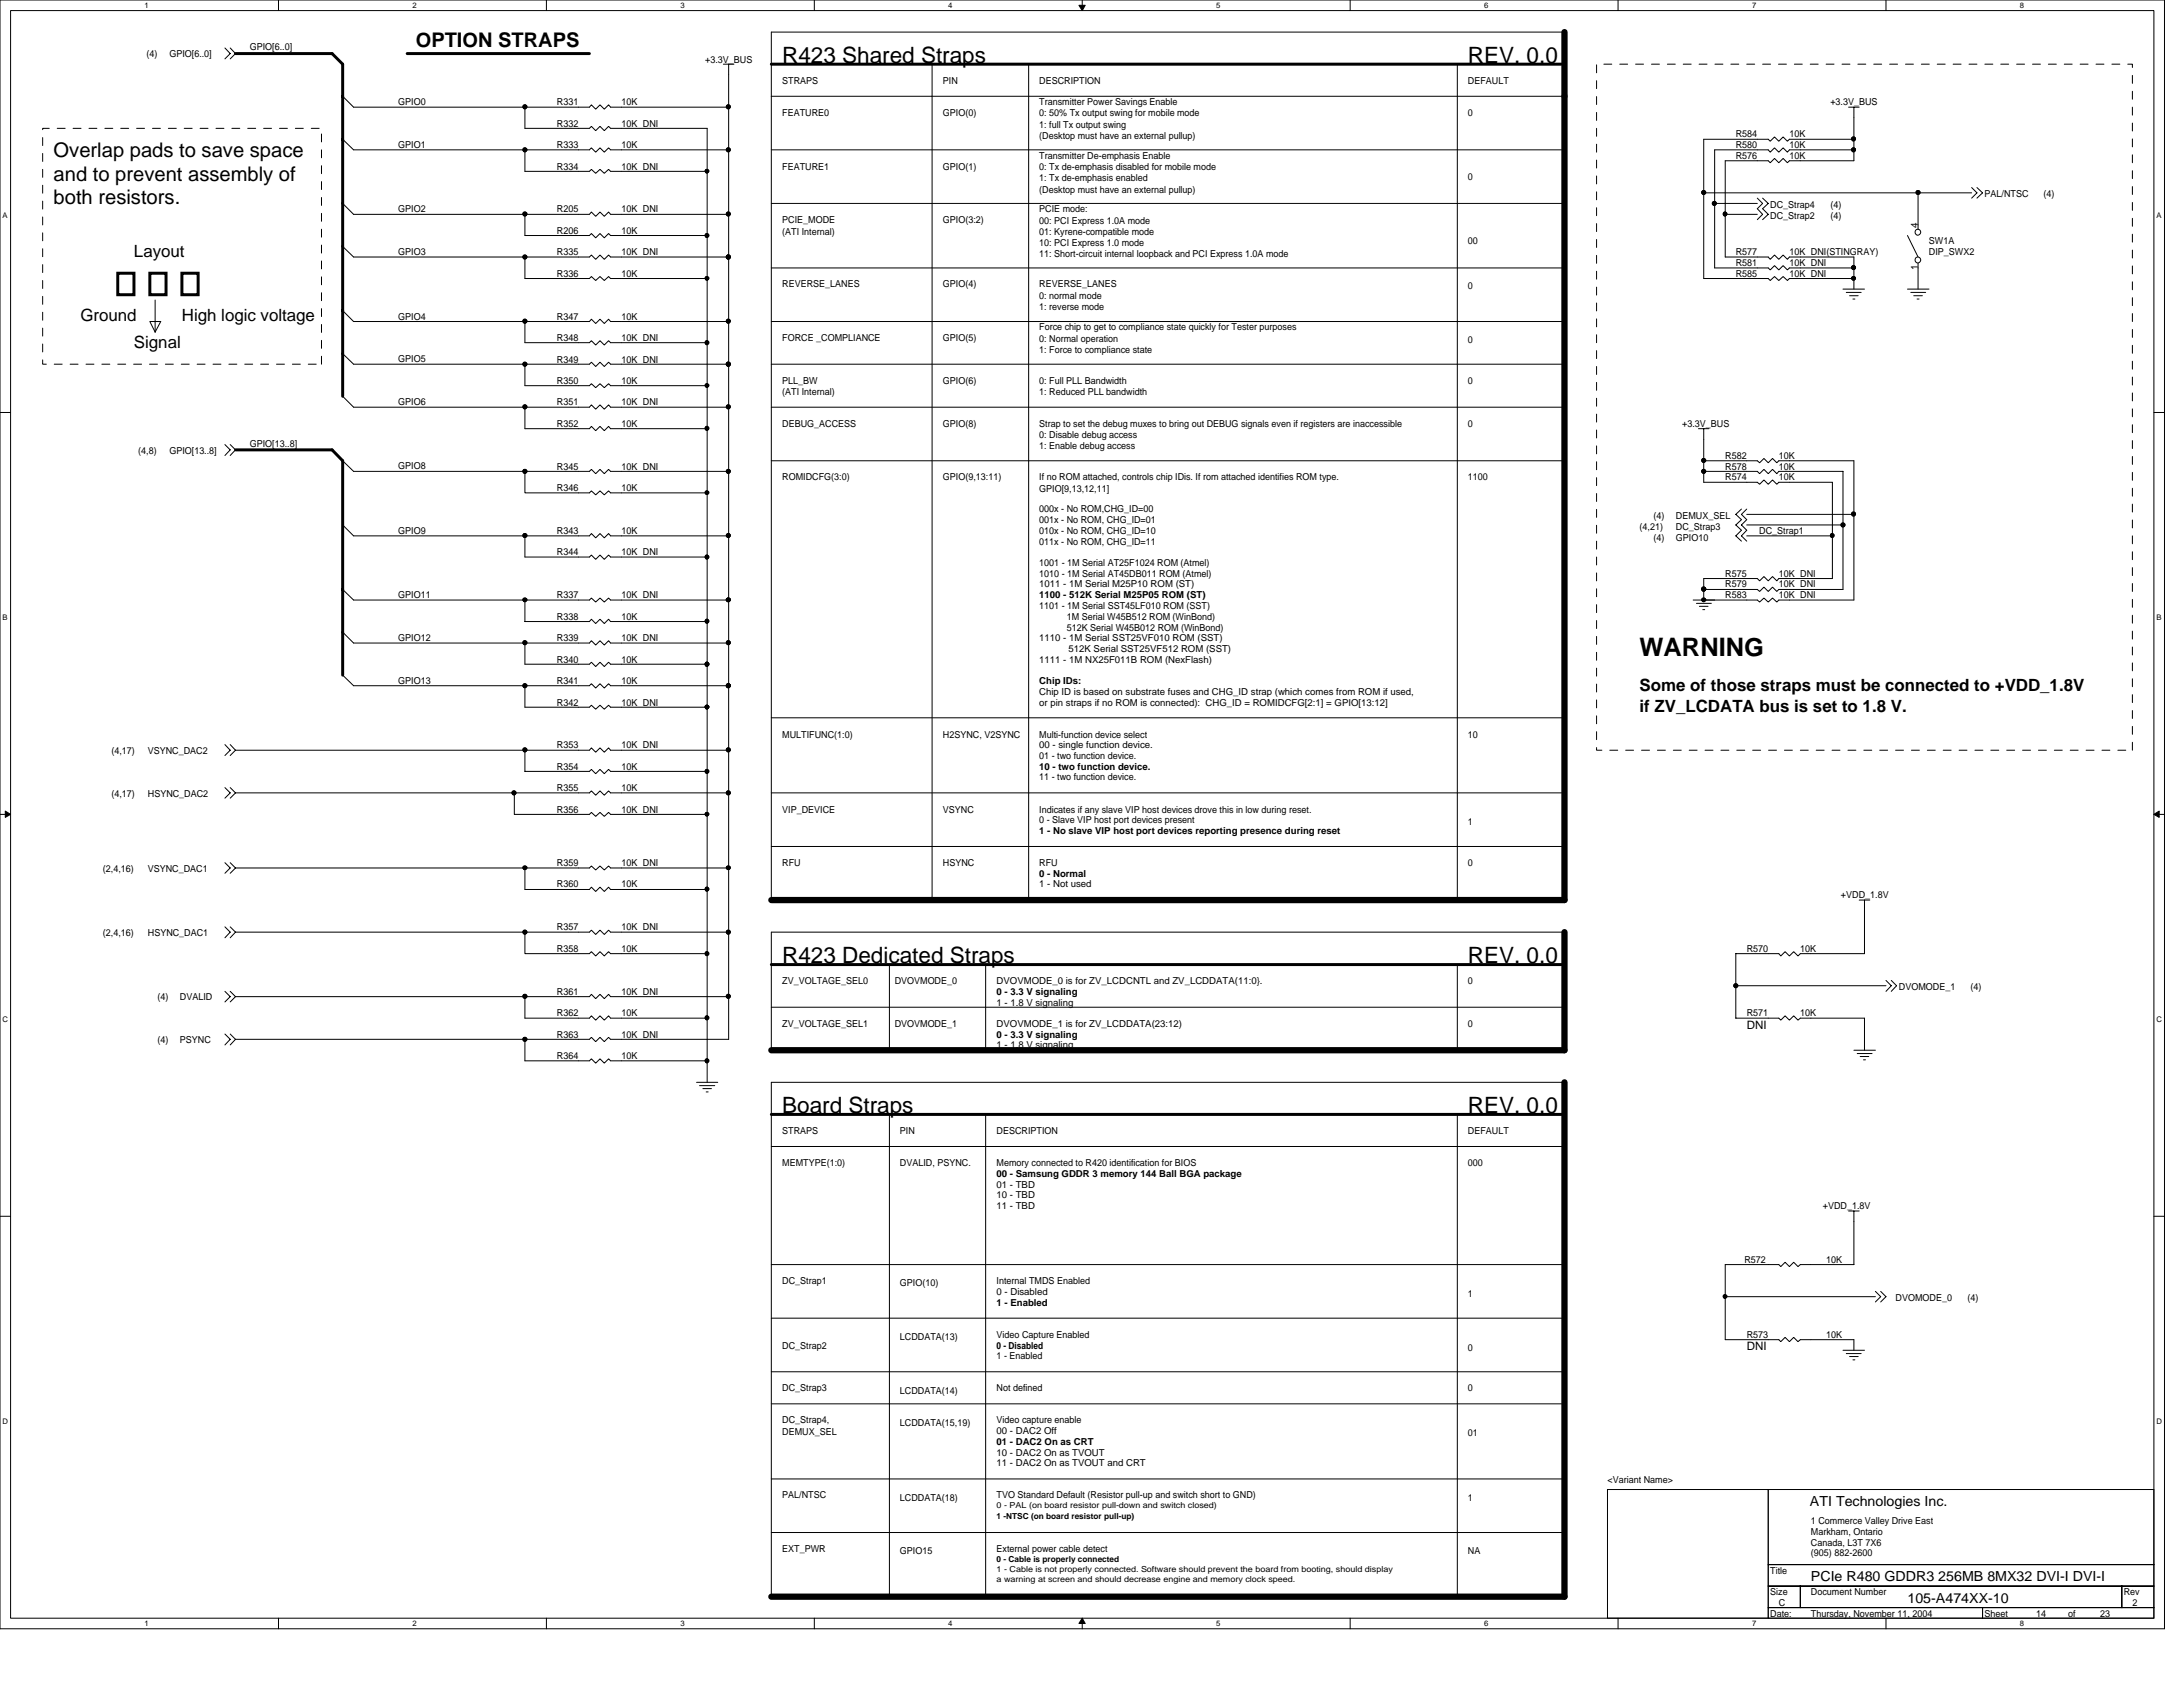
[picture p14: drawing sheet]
<svg xmlns="http://www.w3.org/2000/svg" width="279mm" height="216mm" viewBox="0 0 279 216" stroke-linecap="round" stroke-linejoin="round" font-family="sans-serif">
<defs><g id="words">
<text font-size="3.3" x="209.8" y="83.9">WARNING</text>
<g font-size="2.9">
<text x="100.1" y="8">R423 Shared Straps</text>
<text x="187.9" y="8">REV. 0.0</text>
<text x="100.1" y="123.3">R423 Dedicated Straps</text>
<text x="187.9" y="123.3">REV. 0.0</text>
<text x="100.1" y="142.5">Board Straps</text>
<text x="187.9" y="142.5">REV. 0.0</text>
</g>
<g font-size="2.6">
<text x="53.2" y="6">OPTION STRAPS</text>
<text x="6.9" y="20.2">Overlap pads to save space</text>
<text x="6.9" y="23.1">and to prevent assembly of</text>
<text x="6.9" y="26.1">both resistors.</text>
</g>
<g font-size="2.2">
<text x="17.1" y="32.9">Layout</text>
<text x="10.3" y="41.1">Ground</text>
<text x="23.3" y="41.1">High logic voltage</text>
<text x="17.1" y="44.5">Signal</text>
<text x="209.8" y="88.4">Some of those straps must be connected to +VDD_1.8V</text>
<text x="209.8" y="91.1">if ZV_LCDATA bus is set to 1.8 V.</text>
</g>
<g font-size="1.8">
<text x="231.6" y="192.8">ATI Technologies Inc.</text>
<text x="231.8" y="202.4">PCIe R480 GDDR3 256MB 8MX32 DVI-I DVI-I</text>
<text x="244.1" y="205.1">105-A474XX-10</text>
</g>
<g font-size="1.5">
<text x="223.6" y="131.7">DNI</text>
<text x="223.6" y="172.8">DNI</text>
</g>
<g font-size="1.2">
<text x="18.8" y="7.3">(4)</text>
<text x="21.7" y="7.3">GPIO[6..0]</text>
<text x="32" y="6.4">GPIO[6..0]</text>
<text x="90.3" y="8">+3.3V_BUS</text>
<text x="100.1" y="10.7">STRAPS</text>
<text x="120.7" y="10.7">PIN</text>
<text x="133" y="10.7">DESCRIPTION</text>
<text x="187.9" y="10.7">DEFAULT</text>
<text x="51" y="13.5">GPIO0</text>
<text x="71.3" y="16.2">R332</text>
<text x="71.3" y="13.5">R331</text>
<text x="79.5" y="16.2">10K DNI</text>
<text x="79.5" y="13.5">10K</text>
<text x="100.1" y="14.9">FEATURE0</text>
<text x="120.7" y="14.9">GPIO(0)</text>
<text x="133" y="13.5">Transmitter Power Savings Enable</text>
<text x="133" y="14.9">0: 50% Tx output swing for mobile mode</text>
<text x="133" y="16.3">1: full Tx output swing</text>
<text x="133" y="17.8">(Desktop must have an external pullup)</text>
<text x="187.9" y="14.9">0</text>
<text x="222.2" y="17.6">R584</text>
<text x="229" y="17.6">10K</text>
<text x="234.3" y="13.5">+3.3V_BUS</text>
<text x="51" y="18.9">GPIO1</text>
<text x="71.3" y="21.7">R334</text>
<text x="71.3" y="19">R333</text>
<text x="79.5" y="21.7">10K DNI</text>
<text x="79.5" y="19">10K</text>
<text x="100.1" y="21.7">FEATURE1</text>
<text x="120.7" y="21.7">GPIO(1)</text>
<text x="133" y="20.3">Transmitter De-emphasis Enable</text>
<text x="133" y="21.8">0: Tx de-emphasis disabled for mobile mode</text>
<text x="133" y="23.2">1: Tx de-emphasis enabled</text>
<text x="187.9" y="23.1">0</text>
<text x="222.2" y="19">R580</text>
<text x="222.2" y="20.3">R576</text>
<text x="229" y="19">10K</text>
<text x="229" y="20.3">10K</text>
<text x="51" y="27.2">GPIO2</text>
<text x="71.3" y="29.9">R206</text>
<text x="71.3" y="27.2">R205</text>
<text x="79.5" y="29.9">10K</text>
<text x="79.5" y="27.2">10K DNI</text>
<text x="100.1" y="28.6">PCIE_MODE</text>
<text x="120.7" y="28.6">GPIO(3:2)</text>
<text x="133" y="27.2">PCIE mode:</text>
<text x="133" y="28.6">00: PCI Express 1.0A mode</text>
<text x="133" y="24.6">(Desktop must have an external pullup)</text>
<text x="226.6" y="26.6">DC_Strap4</text>
<text x="226.6" y="28">DC_Strap2</text>
<text x="234.3" y="26.6">(4)</text>
<text x="234.3" y="28">(4)</text>
<text x="245.4" y="29.2" transform="rotate(-90 245.4 29.2)">4</text>
<text x="254" y="25.3">PAL/NTSC</text>
<text x="261.5" y="25.3">(4)</text>
<text x="51" y="32.6">GPIO3</text>
<text x="71.3" y="35.4">R336</text>
<text x="71.3" y="32.7">R335</text>
<text x="79.5" y="35.4">10K</text>
<text x="79.5" y="32.7">10K DNI</text>
<text x="100.1" y="30">(ATI Internal)</text>
<text x="133" y="30.1">01: Kyrene-compatible mode</text>
<text x="133" y="31.5">10: PCI Express 1.0 mode</text>
<text x="133" y="32.9">11: Short-circuit internal loopback and PCI Express 1.0A mode</text>
<text x="187.9" y="31.3">00</text>
<text x="222.2" y="34">R581</text>
<text x="222.2" y="35.4">R585</text>
<text x="222.2" y="32.7">R577</text>
<text x="229" y="34">10K DNI</text>
<text x="229" y="35.4">10K DNI</text>
<text x="229" y="32.7">10K DNI(STINGRAY)</text>
<text x="245.4" y="34.5" transform="rotate(-90 245.4 34.5)">1</text>
<text x="246.9" y="31.3">SW1A</text>
<text x="246.9" y="32.7">DIP_SWX2</text>
<text x="51" y="40.9">GPIO4</text>
<text x="71.3" y="40.9">R347</text>
<text x="79.5" y="40.9">10K</text>
<text x="100.1" y="36.8">REVERSE_LANES</text>
<text x="120.7" y="36.8">GPIO(4)</text>
<text x="133" y="36.8">REVERSE_LANES</text>
<text x="133" y="38.2">0: normal mode</text>
<text x="133" y="39.7">1: reverse mode</text>
<text x="187.9" y="37">0</text>
<text x="51" y="46.4">GPIO5</text>
<text x="71.3" y="43.6">R348</text>
<text x="71.3" y="46.4">R349</text>
<text x="79.5" y="43.6">10K DNI</text>
<text x="79.5" y="46.4">10K DNI</text>
<text x="100.1" y="43.6">FORCE _COMPLIANCE</text>
<text x="120.7" y="43.6">GPIO(5)</text>
<text x="133" y="42.3">Force chip to get to compliance state quickly for Tester purposes</text>
<text x="133" y="43.7">0: Normal operation</text>
<text x="133" y="45.2">1: Force to compliance state</text>
<text x="187.9" y="43.9">0</text>
<text x="51" y="51.9">GPIO6</text>
<text x="71.3" y="49.1">R350</text>
<text x="71.3" y="51.9">R351</text>
<text x="79.5" y="49.1">10K</text>
<text x="79.5" y="51.9">10K DNI</text>
<text x="100.1" y="49.1">PLL_BW</text>
<text x="100.1" y="50.6">(ATI Internal)</text>
<text x="120.7" y="49.1">GPIO(6)</text>
<text x="133" y="49.1">0: Full PLL Bandwidth</text>
<text x="133" y="50.6">1: Reduced PLL bandwidth</text>
<text x="187.9" y="49.1">0</text>
<text x="17.7" y="58">(4,8)</text>
<text x="21.7" y="58">GPIO[13..8]</text>
<text x="32" y="57.2">GPIO[13..8]</text>
<text x="71.3" y="54.6">R352</text>
<text x="79.5" y="54.6">10K</text>
<text x="100.1" y="54.6">DEBUG_ACCESS</text>
<text x="120.7" y="54.6">GPIO(8)</text>
<text x="133" y="54.6">Strap to set the debug muxes to bring out DEBUG signals even if registers are inaccessible</text>
<text x="133" y="56">0: Disable debug access</text>
<text x="133" y="57.5">1: Enable debug access</text>
<text x="187.9" y="54.6">0</text>
<text x="215.3" y="54.6">+3.3V_BUS</text>
<text x="220.8" y="58.7">R582</text>
<text x="227.7" y="58.7">10K</text>
<text x="51" y="60.1">GPIO8</text>
<text x="71.3" y="60.1">R345</text>
<text x="71.3" y="62.9">R346</text>
<text x="79.5" y="60.1">10K DNI</text>
<text x="79.5" y="62.9">10K</text>
<text x="100.1" y="61.5">ROMIDCFG(3:0)</text>
<text x="120.7" y="61.5">GPIO(9,13:11)</text>
<text x="133" y="65.6">000x - No ROM,CHG_ID=00</text>
<text x="133" y="61.5">If no ROM attached, controls chip IDis. If rom attached identifies ROM type.</text>
<text x="133" y="62.9">GPIO[9,13,12,11]</text>
<text x="187.9" y="61.5">1100</text>
<text x="220.8" y="60.1">R578</text>
<text x="220.8" y="61.5">R574</text>
<text x="227.7" y="60.1">10K</text>
<text x="227.7" y="61.5">10K</text>
<text x="51" y="68.3">GPIO9</text>
<text x="71.3" y="71.1">R344</text>
<text x="71.3" y="68.3">R343</text>
<text x="79.5" y="71.1">10K DNI</text>
<text x="79.5" y="68.3">10K</text>
<text x="133" y="67">001x - No ROM, CHG_ID=01</text>
<text x="133" y="68.3">010x - No ROM, CHG_ID=10</text>
<text x="133" y="69.7">011x - No ROM, CHG_ID=11</text>
<text x="209.8" y="67.8">(4,21)</text>
<text x="211.6" y="66.4">(4)</text>
<text x="211.6" y="69.2">(4)</text>
<text x="214.5" y="66.4">DEMUX_SEL</text>
<text x="214.5" y="69.2">GPIO10</text>
<text x="214.5" y="67.8">DC_Strap3</text>
<text x="225.2" y="68.3">DC_Strap1</text>
<text x="51" y="76.5">GPIO11</text>
<text x="71.3" y="76.6">R337</text>
<text x="79.5" y="76.6">10K DNI</text>
<text x="133" y="73.8">1010 - 1M Serial AT45DB011 ROM (Atmel)</text>
<text x="133" y="77.9">1101 - 1M Serial SST45LF010 ROM (SST)</text>
<text x="133" y="76.6">1100 - 512K Serial M25P05 ROM (ST)</text>
<text x="133" y="72.4">1001 - 1M Serial AT25F1024 ROM (Atmel)</text>
<text x="133" y="75.2">1011 - 1M Serial M25P10 ROM (ST)</text>
<text x="220.8" y="76.6">R583</text>
<text x="220.8" y="73.8">R575</text>
<text x="220.8" y="75.2">R579</text>
<text x="227.7" y="76.6">10K DNI</text>
<text x="227.7" y="73.8">10K DNI</text>
<text x="227.7" y="75.2">10K DNI</text>
<text x="51" y="82">GPIO12</text>
<text x="71.3" y="82">R339</text>
<text x="71.3" y="79.3">R338</text>
<text x="79.5" y="82">10K DNI</text>
<text x="79.5" y="79.3">10K</text>
<text x="133" y="82">1110 - 1M Serial SST25VF010 ROM (SST)</text>
<text x="136.5" y="79.4">1M Serial W45B512 ROM (WinBond)</text>
<text x="136.5" y="80.8">512K Serial W45B012 ROM (WinBond)</text>
<text x="136.8" y="83.5">512K Serial SST25VF512 ROM (SST)</text>
<text x="51" y="87.5">GPIO13</text>
<text x="71.3" y="87.5">R341</text>
<text x="71.3" y="84.8">R340</text>
<text x="79.5" y="87.5">10K</text>
<text x="79.5" y="84.8">10K</text>
<text x="133" y="88.9">Chip ID is based on substrate fuses and CHG_ID strap (which comes from ROM if used,</text>
<text x="133" y="87.5">Chip IDs:</text>
<text x="133" y="84.8">1111 - 1M NX25F011B ROM (NexFlash)</text>
<text x="71.3" y="90.3">R342</text>
<text x="71.3" y="95.8">R353</text>
<text x="79.5" y="90.3">10K DNI</text>
<text x="79.5" y="95.8">10K DNI</text>
<text x="100.1" y="94.4">MULTIFUNC(1:0)</text>
<text x="120.7" y="94.4">H2SYNC, V2SYNC</text>
<text x="133" y="95.8">00 - single function device.</text>
<text x="133" y="94.4">Multi-function device select</text>
<text x="133" y="90.3">or pin straps if no ROM is connected): CHG_ID = ROMIDCFG[2:1] = GPIO[13:12]</text>
<text x="187.9" y="94.4">10</text>
<text x="14.3" y="96.4">(4,17)</text>
<text x="14.3" y="101.9">(4,17)</text>
<text x="18.9" y="96.4">VSYNC_DAC2</text>
<text x="18.9" y="101.9">HSYNC_DAC2</text>
<text x="71.3" y="101.3">R355</text>
<text x="71.3" y="98.5">R354</text>
<text x="79.5" y="101.3">10K</text>
<text x="79.5" y="98.5">10K</text>
<text x="133" y="97.2">01 - two function device.</text>
<text x="133" y="99.9">11 - two function device.</text>
<text x="133" y="98.5">10 - two function device.</text>
<text x="71.3" y="104">R356</text>
<text x="79.5" y="104">10K DNI</text>
<text x="100.1" y="104">VIP_DEVICE</text>
<text x="120.7" y="104">VSYNC</text>
<text x="133" y="104">Indicates if any slave VIP host devices drove this in low during reset.</text>
<text x="133" y="106.7">1 - No slave VIP host port devices reporting presence during reset</text>
<text x="133" y="105.4">0 - Slave VIP host port devices present</text>
<text x="187.9" y="105.6">1</text>
<text x="13.2" y="111.5">(2,4,16)</text>
<text x="18.9" y="111.5">VSYNC_DAC1</text>
<text x="71.3" y="110.9">R359</text>
<text x="71.3" y="113.6">R360</text>
<text x="79.5" y="110.9">10K DNI</text>
<text x="79.5" y="113.6">10K</text>
<text x="100.1" y="110.9">RFU</text>
<text x="120.7" y="110.9">HSYNC</text>
<text x="133" y="110.9">RFU</text>
<text x="133" y="113.6">1 - Not used</text>
<text x="133" y="112.2">0 - Normal</text>
<text x="187.9" y="110.9">0</text>
<text x="13.2" y="119.8">(2,4,16)</text>
<text x="18.9" y="119.8">HSYNC_DAC1</text>
<text x="71.3" y="119.1">R357</text>
<text x="79.5" y="119.1">10K DNI</text>
<text x="235.6" y="115">+VDD_1.8V</text>
<text x="71.3" y="121.8">R358</text>
<text x="79.5" y="121.8">10K</text>
<text x="100.1" y="125.9">ZV_VOLTAGE_SEL0</text>
<text x="114.5" y="125.9">DVOVMODE_0</text>
<text x="127.6" y="125.9">DVOVMODE_0 is for ZV_LCDCNTL and ZV_LCDDATA(11:0}.</text>
<text x="187.9" y="125.9">0</text>
<text x="223.6" y="121.8">R570</text>
<text x="230.4" y="121.8">10K</text>
<text x="20.2" y="128">(4)</text>
<text x="23" y="128">DVALID</text>
<text x="71.3" y="130">R362</text>
<text x="71.3" y="127.3">R361</text>
<text x="79.5" y="130">10K</text>
<text x="79.5" y="127.3">10K DNI</text>
<text x="100.1" y="131.4">ZV_VOLTAGE_SEL1</text>
<text x="114.5" y="131.4">DVOVMODE_1</text>
<text x="127.6" y="127.3">0 - 3.3 V signaling</text>
<text x="127.6" y="128.7">1 - 1.8 V signaling</text>
<text x="127.6" y="131.4">DVOVMODE_1 is for ZV_LCDDATA(23:12)</text>
<text x="187.9" y="131.4">0</text>
<text x="223.6" y="130">R571</text>
<text x="230.4" y="130">10K</text>
<text x="243" y="126.7">DVOMODE_1</text>
<text x="252.2" y="126.7">(4)</text>
<text x="20.2" y="133.5">(4)</text>
<text x="23" y="133.5">PSYNC</text>
<text x="71.3" y="132.8">R363</text>
<text x="71.3" y="135.6">R364</text>
<text x="79.5" y="132.8">10K DNI</text>
<text x="79.5" y="135.6">10K</text>
<text x="127.6" y="132.8">0 - 3.3 V signaling</text>
<text x="127.6" y="134.2">1 - 1.8 V signaling</text>
<text x="100.1" y="149.3">MEMTYPE(1:0)</text>
<text x="100.1" y="145.2">STRAPS</text>
<text x="115.2" y="149.3">DVALID, PSYNC.</text>
<text x="115.2" y="145.2">PIN</text>
<text x="127.6" y="149.3">Memory connected to R420 identification for BIOS</text>
<text x="127.6" y="145.2">DESCRIPTION</text>
<text x="187.9" y="149.3">000</text>
<text x="187.9" y="145.2">DEFAULT</text>
<text x="127.6" y="154.7">11 - TBD</text>
<text x="127.6" y="153.4">10 - TBD</text>
<text x="127.6" y="152">01 - TBD</text>
<text x="127.6" y="150.6">00 - Samsung GDDR 3 memory 144 Ball BGA package</text>
<text x="233.3" y="154.7">+VDD_1.8V</text>
<text x="223.3" y="161.6">R572</text>
<text x="233.7" y="161.6">10K</text>
<text x="100.1" y="164.3">DC_Strap1</text>
<text x="115.2" y="164.6">GPIO(10)</text>
<text x="127.5" y="164.3">Internal TMDS Enabled</text>
<text x="127.6" y="167.1">1 - Enabled</text>
<text x="127.6" y="165.7">0 - Disabled</text>
<text x="187.9" y="166">1</text>
<text x="242.6" y="166.5">DVOMODE_0</text>
<text x="251.8" y="166.5">(4)</text>
<text x="100.1" y="172.6">DC_Strap2</text>
<text x="115.2" y="171.5">LCDDATA(13)</text>
<text x="127.6" y="171.2">Video Capture Enabled</text>
<text x="127.6" y="172.6">0 - Disabled</text>
<text x="127.6" y="173.9">1 - Enabled</text>
<text x="187.9" y="172.8">0</text>
<text x="223.6" y="171.2">R573</text>
<text x="233.7" y="171.2">10K</text>
<text x="100.1" y="178.1">DC_Strap3</text>
<text x="115.2" y="178.4">LCDDATA(14)</text>
<text x="127.6" y="178.1">Not defined</text>
<text x="187.9" y="178.1">0</text>
<text x="100.1" y="182.2">DC_Strap4,</text>
<text x="100.1" y="183.6">DEMUX_SEL</text>
<text x="115.2" y="182.5">LCDDATA(15,19)</text>
<text x="127.6" y="184.9">01 - DAC2 On as CRT</text>
<text x="127.6" y="183.6">00 - DAC2 Off</text>
<text x="127.6" y="182.2">Video capture enable</text>
<text x="187.9" y="183.8">01</text>
<text x="100.1" y="191.8">PAL/NTSC</text>
<text x="127.6" y="191.8">TVO Standard Default (Resistor pull-up and switch short to GND)</text>
<text x="127.6" y="187.7">11 - DAC2 On as TVOUT and CRT</text>
<text x="127.6" y="186.3">10 - DAC2 On as TVOUT</text>
<text x="205.7" y="189.7">&lt;Variant Name&gt;</text>
<text x="115.2" y="192.1">LCDDATA(18)</text>
<text x="187.9" y="192.1">1</text>
<text x="231.8" y="195.1">1 Commerce Valley Drive East</text>
<text x="231.8" y="196.4">Markham, Ontario</text>
<text x="231.8" y="197.8">Canada, L3T 7X6</text>
<text x="100.1" y="198.6">EXT_PWR</text>
<text x="115.2" y="198.9">GPIO15</text>
<text x="127.6" y="198.6">External power cable detect</text>
<text x="187.9" y="198.9">NA</text>
<text x="226.6" y="201.4">Title</text>
<text x="231.8" y="199.2">(905) 882-2600</text>
<text x="226.6" y="204.1">Size</text>
<text x="226.6" y="206.9">Date:</text>
<text x="227.7" y="205.5">C</text>
<text x="231.8" y="204.1">Document Number</text>
<text x="231.8" y="206.9">Thursday, November 11, 2004</text>
<text x="254" y="206.9">Sheet</text>
<text x="260.6" y="206.9">14</text>
<text x="264.7" y="206.9">of</text>
<text x="268.8" y="206.9">23</text>
<text x="271.8" y="204.1">Rev</text>
<text x="272.9" y="205.5">2</text>
</g>
<g font-size="1.1">
<text x="127.6" y="193">0 - PAL (on board resistor pull-down and switch closed)</text>
<text x="127.6" y="194.4">1 -NTSC (on board resistor pull-up)</text>
<text x="127.6" y="199.9">0 - Cable is properly connected</text>
<text x="127.6" y="201.2">1 - Cable is not properly connected. Software should prevent the board from booting, should display</text>
<text x="127.6" y="202.4">a warning at screen and should decrease engine and memory clock speed.</text>
</g>
<g font-size="1">
<text x="18.5" y="1">1</text>
<text x="52.8" y="1">2</text>
<text x="87.1" y="1">3</text>
<text x="121.4" y="1">4</text>
<text x="155.7" y="1">5</text>
<text x="189.9" y="1">6</text>
<text x="224.2" y="1">7</text>
<text x="258.5" y="1">8</text>
<text x=".3" y="27.9">A</text>
<text x="276" y="27.9">A</text>
<text x=".3" y="79.4">B</text>
<text x="276" y="79.4">B</text>
<text x=".3" y="130.8">C</text>
<text x="276" y="130.8">C</text>
<text x=".3" y="182.2">D</text>
<text x="276" y="182.2">D</text>
<text x="18.5" y="208.1">1</text>
<text x="52.8" y="208.1">2</text>
<text x="87.1" y="208.1">3</text>
<text x="121.4" y="208.1">4</text>
<text x="155.7" y="208.1">5</text>
<text x="189.9" y="208.1">6</text>
<text x="224.2" y="208.1">7</text>
<text x="258.5" y="208.1">8</text>
</g>
</g></defs>
<path d="M0 0h277v208.4h-277zM1.4 1.4h274.3v205.7h-274.3z" fill="none" stroke="#000" stroke-width=".13"/>
<g fill="#fff">
<path d="M18.5 .1h.6v1.1h-.6z"/>
<path d="M18.5 207.2h.6v1.1h-.6z"/>
</g>
<path d="M35.6 0v1.4M35.6 207.1v1.3" fill="none" stroke="#000" stroke-width=".13"/>
<g fill="#fff">
<path d="M52.8 .1h.5v1.1h-.5z"/>
<path d="M52.8 207.2h.5v1.1h-.5z"/>
</g>
<path d="M69.9 0v1.4M69.9 207.1v1.3" fill="none" stroke="#000" stroke-width=".13"/>
<g fill="#fff">
<path d="M87.1 .1h.5v1.1h-.5z"/>
<path d="M87.1 207.2h.5v1.1h-.5z"/>
</g>
<path d="M104.2 0v1.4M104.2 207.1v1.3" fill="none" stroke="#000" stroke-width=".13"/>
<g fill="#fff">
<path d="M121.4 .1h.5v1.1h-.5z"/>
<path d="M121.4 207.2h.5v1.1h-.5z"/>
</g>
<path d="M138.5 0v1.4M138.5 207.1v1.3" fill="none" stroke="#000" stroke-width=".13"/>
<path d="M138.1 .7h.8l-.4 .7zM138.5 207.1l.4 .7h-.8z" fill="#000" stroke="#000" stroke-width=".13"/>
<g fill="#fff">
<path d="M155.7 .1h.5v1.1h-.5z"/>
<path d="M155.7 207.2h.5v1.1h-.5z"/>
</g>
<path d="M172.8 0v1.4M172.8 207.1v1.3" fill="none" stroke="#000" stroke-width=".13"/>
<g fill="#fff">
<path d="M189.9 .1h.6v1.1h-.6z"/>
<path d="M189.9 207.2h.6v1.1h-.6z"/>
</g>
<path d="M207.1 0v1.4M207.1 207.1v1.3" fill="none" stroke="#000" stroke-width=".13"/>
<g fill="#fff">
<path d="M224.2 .1h.6v1.1h-.6z"/>
<path d="M224.2 207.2h.6v1.1h-.6z"/>
</g>
<path d="M241.4 0v1.4M241.4 207.1v1.3" fill="none" stroke="#000" stroke-width=".13"/>
<g fill="#fff">
<path d="M258.5 .1h.6v1.1h-.6z"/>
<path d="M258.5 207.2h.6v1.1h-.6z"/>
<path d="M.3 27.1h.7v1.1h-.7z"/>
<path d="M276 27.1h.6v1.1h-.6z"/>
<path d="M.3 78.5h.7v1.1h-.7z"/>
<path d="M276 78.5h.6v1.1h-.6z"/>
</g>
<path d="M0 52.8h1.4M275.7 52.8h1.3" fill="none" stroke="#000" stroke-width=".13"/>
<g fill="#fff">
<path d="M.3 129.9h.8v1.1h-.8z"/>
<path d="M276 129.9h.7v1.1h-.7z"/>
</g>
<path d="M0 104.2h1.4M275.7 104.2h1.3" fill="none" stroke="#000" stroke-width=".13"/>
<path d="M.7 103.8l.7 .4-.7 .4zM275.7 104.2l.7-.4v.8z" fill="#000" stroke="#000" stroke-width=".13"/>
<g fill="#fff">
<path d="M.3 181.4h.8v1.1h-.8z"/>
<path d="M276 181.4h.7v1.1h-.7z"/>
</g>
<g fill="none" stroke="#000" stroke-width=".13">
<path d="M28.8 6.1l.7 .8-.7 .6M29.5 6.1l.6 .8-.6 .6M43.9 12.3l1.4 1.4h28.7M43.9 17.8l1.4 1.4h28.7M67.2 13.7v2.7h8.2l.3-.2 .5 .5 .6-.5 .5 .5 .6-.5 .2 .2h12.4v122.1M67.2 19.2v2.7h6.8M79.5 13.7h13.8M79.5 19.2h13.8M92.6 8.2h1.3M93.3 8.2v124.8h-15.2l-.2-.2-.6 .5-.5-.5-.6 .5-.5-.5-.3 .2h-45.3M98.7 19.2h101.5M98.7 12.3h101.5"/>
<path d="M119.3 8.2v107M131.7 8.2v107M186.5 8.2v107M200.2 4.1h-101.5v111.1M236.6 13.7h1.4M237.3 17.8h-8.3l-.2 .3-.6-.6-.5 .6-.6-.6-.5 .6-.3-.3h-8.2v17.8h8.2l.3 .3 .5-.5 .6 .5 .5-.5 .6 .5 .2-.3h8.3M237.3 19.2h-8.3l-.2 .3-.6-.6-.5 .6-.6-.6-.5 .6-.3-.3h-6.8v15.1h6.8l.3 .2 .5-.5 .6 .5 .5-.5 .6 .5 .2-.2h8.3M237.3 13.7v6.9h-6.9M19.9 38.4v4.1M43.9 39.8l1.4 1.3h30.1l.3-.2 .5 .5 .6-.5 .5 .5 .6-.5 .2 .2h15.2M43.9 26l1.4 1.4h28.7M43.9 31.5l1.4 1.4h28.7"/>
<path d="M67.2 27.4v2.7h8.2l.3-.2 .5 .5 .6-.5 .5 .5 .6-.5 .2 .2h12.4M67.2 32.9v2.7h8.2l.3-.2 .5 .5 .6-.5 .5 .5 .6-.5 .2 .2h12.4M79.5 27.4h13.8M79.5 32.9h13.8M79.5 21.9h11M98.7 34.3h101.5M98.7 26h101.5M218.1 24.7h34.2M219.5 26h5.4M220.8 27.4h4.1M224.9 25.4l.7 .6-.7 .7 .7 .7-.7 .7M224.9 20.6h-4.1v12.3h4.1"/>
<path d="M225.6 25.4l.7 .6-.7 .7 .7 .7-.7 .7M230.4 32.9h6.9v4.1M235.9 37h2.7M236.3 37.4h1.9M236.7 37.8h1.1M237.2 38.3h.2M244.1 30.1l1.4 2.8M244.1 37h2.8M244.6 37.4h1.9M244.9 37.8h1.1M245.4 38.3h.2M245.5 24.7v4.1"/>
<path d="M245.5 34.3v2.7M252.3 24l.7 .7-.7 .7M253 24l.7 .7-.7 .7M19.2 41.1h1.4l-.7 1.4zM28.8 56.9l.7 .7-.7 .7M29.5 56.9l.6 .7-.6 .7M43.9 45.3l1.4 1.3h28.7M43.9 59l1.4 1.3h30.1l.3-.2 .5 .5 .6-.5 .5 .5 .6-.5 .2 .2h15.2M43.9 50.7l1.4 1.4h28.7M67.2 41.1v2.8h8.2l.3-.3 .5 .6 .6-.6 .5 .6 .6-.6 .2 .3h12.4M67.2 46.6v2.8h8.2l.3-.3 .5 .5 .6-.5 .5 .5 .6-.5 .2 .3h12.4M67.2 52.1v2.8h8.2l.3-.3 .5 .5 .6-.5 .5 .5 .6-.5 .2 .3h12.4"/>
<path d="M79.5 52.1h13.8M79.5 46.6h13.8M98.7 52.1h101.5M98.7 46.6h101.5M98.7 41.1h101.5M98.7 59h101.5M217.4 54.9h1.3M218.1 59h6.8l.3 .2 .6-.5 .5 .5 .6-.5 .5 .5 .3-.2h9.6v17.8h-9.6l-.3 .2-.5-.5-.6 .5-.5-.5-.6 .5-.3-.2h-8.2M218.1 54.9v6.8h5.5M43.9 75.4l1.4 1.4h30.1l.3-.3 .5 .5 .6-.5 .5 .5 .6-.5 .2 .3h15.2M43.9 67.2l1.4 1.4h28.7M67.2 60.3v2.8h6.8"/>
<path d="M67.2 68.6v2.7h8.2l.3-.3 .5 .6 .6-.6 .5 .6 .6-.6 .2 .3h12.4M67.2 76.8v2.7h6.8M79.5 79.5h11M79.5 68.6h13.8M79.5 63.1h11M217.1 77.2h1.9M217.5 77.6h1.1M217.9 78h.3M218.1 60.3h6.8l.3 .3 .6-.5 .5 .5 .6-.5 .5 .5 .3-.3h8.2v15.1h-8.2l-.3 .3-.5-.6-.6 .6-.5-.6-.6 .6-.3-.3h-6.8M222.9 65.2l-.7 .6 .7 .7-.7 .7 .7 .7-.7 .7 .7 .7M223.6 65.2l-.7 .6 .7 .7-.7 .7 .7 .7-.7 .7 .7 .7M223.6 65.8h13.7"/>
<path d="M223.6 67.2h12.3M229 61.7h5.5v6.9h-10.9M234.5 68.6v5.4h-6.8l-.3 .3-.5-.5-.6 .5-.5-.5-.6 .5-.3-.3h-6.8v2.8M28.8 95.3l.7 .7-.7 .7M29.5 95.3l.6 .7M30.1 96l-.6 .7M30.1 96h45.3l.3-.3 .5 .6 .6-.6 .5 .6 .6-.6 .2 .3h15.2M43.9 80.9l1.4 1.4h28.7M43.9 86.4l1.4 1.4h30.1l.3-.3 .5 .6 .6-.6 .5 .6 .6-.6 .2 .3h15.2M67.2 87.8v2.7h8.2l.3-.2 .5 .5 .6-.5 .5 .5 .6-.5 .2 .2h12.4M67.2 96v2.7h8.2l.3-.2 .5 .5 .6-.5 .5 .5 .6-.5 .2 .2h12.4M67.2 82.3v2.7h6.8"/>
<path d="M79.5 85h11M79.5 82.3h13.8M98.7 91.9h101.5M28.8 110.4l.7 .7-.7 .7M28.8 100.8l.7 .7-.7 .7M28.8 118.6l.7 .7-.7 .7M29.5 110.4l.6 .7M29.5 100.8l.6 .7M29.5 118.6l.6 .7M30.1 111.1l-.6 .7M30.1 101.5l-.6 .7M30.1 119.3l-.6 .7"/>
<path d="M30.1 111.1h45.3l.3-.3 .5 .5 .6-.5 .5 .5 .6-.5 .2 .3h15.2M30.1 101.5h45.3l.3-.3 .5 .6 .6-.6 .5 .6 .6-.6 .2 .3h15.2M30.1 119.3h45.3l.3-.3 .5 .6 .6-.6 .5 .6 .6-.6 .2 .3h15.2M65.8 101.5v2.7h9.6l.3-.2 .5 .5 .6-.5 .5 .5 .6-.5 .2 .2h12.4M67.2 119.3v2.7h8.2l.3-.2 .5 .5 .6-.5 .5 .5 .6-.5 .2 .2h12.4M67.2 111.1v2.7h8.2l.3-.3 .5 .6 .6-.6 .5 .6 .6-.6 .2 .3h12.4M98.7 101.5h101.5M98.7 108.3h101.5M200.2 119.3h-101.5v15.1M238 115.2h1.3M238.6 115.2v6.8h-6.8M28.8 132.3l.7 .7-.7 .7"/>
<path d="M28.8 126.9l.7 .7-.7 .6M29.5 132.3l.6 .7M29.5 126.9l.6 .7M30.1 133l-.6 .7M30.1 127.6l-.6 .6M30.1 127.6h43.9M67.2 127.6v2.7h8.2l.3-.3 .5 .6 .6-.6 .5 .6 .6-.6 .2 .3h12.4M67.2 133v2.8h6.8M79.5 127.6h13.8M79.5 135.8h11M89.2 138.5h2.7M89.5 138.9h2"/>
<path d="M90 139.3h1.1M90.4 139.7h.2M98.7 128.9h101.5M113.8 123.4v11M126.2 123.4v11M186.5 123.4v11M200.2 138.5h-101.5v65.8M222.2 126.2h19.2M226.3 122h-4.1v8.3h5.5l.2 .3 .6-.6 .5 .6 .6-.6 .5 .6 .3-.3h8.2v4.1M237.3 134.4h2.7M237.7 134.8h1.9M238.1 135.2h1.1"/>
<path d="M238.5 135.6h.3M241.4 125.5l.7 .7-.7 .7M242.1 125.5l.6 .7-.6 .7M0 155.7h1.4M98.7 146.7h101.5M113.8 142.6v61.7M126.2 142.6v61.7M186.5 142.6v61.7M236.6 155h1.4M237.3 155v6.8h-6.9l-.3 .3-.5-.6-.6 .6-.5-.6-.6 .6-.2-.3h-6.9v9.6h6.9l.2 .3 .6-.5 .5 .5 .6-.5 .5 .5 .3-.3h6.9v1.4M275.7 155.7h1.3M98.7 161.8h101.5"/>
<path d="M98.7 179.7h101.5M98.7 168.7h101.5M98.7 175.6h101.5M220.8 165.9h19.2M235.9 172.8h2.7M236.3 173.2h1.9M236.7 173.6h1.1M237.2 174h.2M240 165.3l.7 .6-.7 .7M240.7 165.3l.7 .6-.7 .7M98.7 189.3h101.5M98.7 196.1h101.5"/>
<path d="M205.7 190.6h20.6v16.5h-20.6zM226.3 190.6h49.4v9.6h-49.4zM226.3 205.7h27.4v1.4h-27.4zM226.3 200.2h49.4v2.8h-49.4zM226.3 203h4.1v2.7h-4.1zM230.4 203h41.2v2.7h-41.2zM253.7 205.7h22v1.4h-22zM271.6 203h4.1v2.7h-4.1z"/>
</g>
<g fill="#000" stroke="#000" stroke-width=".13">
<path d="M90.3 21.7h.3l.1 .2-.1 .2h-.1h-.2z" fill-rule="evenodd"/>
<path d="M90.3 30l.2-.1 .2 .1-.1 .3-.1 .1-.2-.1z" fill-rule="evenodd"/>
<path d="M90.3 35.4h.3l.1 .2-.1 .2-.1 .1-.2-.1z" fill-rule="evenodd"/>
<path d="M220.6 27.2l.2-.1 .2 .1-.1 .4h-.1h-.2z" fill-rule="evenodd"/>
<path d="M90.3 54.6h.2l.2 .1-.1 .3-.1 .1-.2-.1z" fill-rule="evenodd"/>
<path d="M90.3 43.7l.2-.1 .2 .1-.1 .3-.1 .1-.2-.1z" fill-rule="evenodd"/>
<path d="M90.3 49.2h.3l.1 .1-.1 .2-.1 .1-.2-.1z" fill-rule="evenodd"/>
<path d="M90.3 79.3l.2-.1 .2 .2-.1 .3-.1 .1-.2-.1z" fill-rule="evenodd"/>
<path d="M90.3 71.1l.2-.1 .2 .1-.1 .4h-.1h-.2z" fill-rule="evenodd"/>
<path d="M90.3 62.9h.3l.1 .1-.1 .2-.1 .1-.2-.1z" fill-rule="evenodd"/>
<path d="M234.3 68.3h.2l.2 .1v.3l-.2 .1-.2-.1z" fill-rule="evenodd"/>
<path d="M90.3 84.8h.2l.2 .1-.1 .3-.1 .1-.2-.1z" fill-rule="evenodd"/>
<path d="M90.3 98.5h.2l.2 .1-.1 .3-.1 .1-.2-.1z" fill-rule="evenodd"/>
<path d="M90.3 90.3h.3l.1 .2-.1 .1-.1 .1-.2-.1z" fill-rule="evenodd"/>
<path d="M90.3 84.8h.2l.2 .1-.1 .3-.1 .1-.2-.1z" fill-rule="evenodd"/>
<path d="M90.3 90.3h.3l.1 .2-.1 .1-.1 .1-.2-.1z" fill-rule="evenodd"/>
<path d="M90.3 104h.3l.1 .2-.1 .2h-.1h-.2z" fill-rule="evenodd"/>
<path d="M90.3 113.6l.2-.1 .2 .2-.1 .3h-.1h-.2z" fill-rule="evenodd"/>
<path d="M90.3 130.1l.2-.1 .2 .1-.1 .3-.1 .1-.2-.1z" fill-rule="evenodd"/>
<path d="M90.3 135.6l.2-.1 .2 .1-.1 .3-.1 .1-.2-.1z" fill-rule="evenodd"/>
<path d="M90.3 121.9l.2-.1 .2 .1-.1 .3-.1 .1-.2-.1z" fill-rule="evenodd"/>
<path d="M220.6 165.8h.3l.1 .1-.1 .2-.1 .1-.2-.1z" fill-rule="evenodd"/>
<circle cx="67.2" cy="13.7" r=".26"/>
<circle cx="67.2" cy="19.2" r=".26"/>
<circle cx="93.2" cy="13.7" r=".26"/>
<circle cx="93.2" cy="19.2" r=".26"/>
<circle cx="237.2" cy="17.8" r=".26"/>
<circle cx="237.2" cy="19.2" r=".26"/>
<circle cx="67.2" cy="27.4" r=".26"/>
<circle cx="67.2" cy="32.9" r=".26"/>
<circle cx="93.2" cy="27.4" r=".26"/>
<circle cx="93.2" cy="32.9" r=".26"/>
<circle cx="218.1" cy="24.6" r=".26"/>
<circle cx="219.4" cy="26" r=".26"/>
<circle cx="237.2" cy="34.2" r=".26"/>
<circle cx="237.2" cy="35.6" r=".25"/>
<circle cx="245.5" cy="24.6" r=".26"/>
<circle cx="67.2" cy="46.6" r=".26"/>
<circle cx="67.2" cy="41.1" r=".26"/>
<circle cx="67.2" cy="52.1" r=".26"/>
<circle cx="93.2" cy="41.1" r=".26"/>
<circle cx="93.2" cy="46.6" r=".26"/>
<circle cx="93.2" cy="52.1" r=".26"/>
<circle cx="218.1" cy="58.9" r=".26"/>
<circle cx="67.2" cy="68.5" r=".26"/>
<circle cx="67.2" cy="60.3" r=".26"/>
<circle cx="67.2" cy="76.8" r=".25"/>
<circle cx="93.2" cy="68.5" r=".26"/>
<circle cx="93.2" cy="60.3" r=".26"/>
<circle cx="93.2" cy="76.8" r=".25"/>
<circle cx="218.1" cy="60.3" r=".26"/>
<circle cx="218.1" cy="75.4" r=".26"/>
<circle cx="218.1" cy="76.8" r=".25"/>
<circle cx="235.9" cy="67.2" r=".26"/>
<circle cx="237.2" cy="65.8" r=".26"/>
<circle cx="67.2" cy="96" r=".26"/>
<circle cx="67.2" cy="87.8" r=".26"/>
<circle cx="67.2" cy="82.3" r=".26"/>
<circle cx="93.2" cy="96" r=".26"/>
<circle cx="93.2" cy="87.8" r=".26"/>
<circle cx="93.2" cy="82.3" r=".26"/>
<circle cx="65.8" cy="101.5" r=".26"/>
<circle cx="67.2" cy="119.3" r=".26"/>
<circle cx="67.2" cy="111" r=".25"/>
<circle cx="93.2" cy="119.3" r=".26"/>
<circle cx="93.2" cy="101.5" r=".26"/>
<circle cx="93.2" cy="111" r=".25"/>
<circle cx="67.2" cy="127.5" r=".26"/>
<circle cx="67.2" cy="133" r=".26"/>
<circle cx="93.2" cy="127.5" r=".26"/>
<circle cx="222.2" cy="126.2" r=".26"/>
</g>
<path d="M30.1 6.9h12.4l1.4 1.3v42.5M52.1 6.9h23.3M98.7 8.2h101.5M15.1 35h2v2.7h-2zM19.2 35h2.1v2.7h-2.1zM23.3 35h2.1v2.7h-2.1zM30.1 57.6h12.4l1.4 1.4v27.4M98.7 123.4h101.5M98.7 142.6h101.5" fill="none" stroke="#000" stroke-width=".38"/>
<path d="M200.2 4.1v111.1h-101.5M200.2 119.3v15.1h-101.5M200.2 138.5v65.8h-101.5" fill="none" stroke="#000" stroke-width=".8"/>
<path d="M5.5 16.4h35.6v30.2h-35.6zM204.3 8.2h68.6v87.8h-68.6z" fill="none" stroke="#000" stroke-width=".13" stroke-dasharray="1 1 1 1 1 1 1 1"/>
<circle cx="245.5" cy="29.7" r=".38" fill="#fff" stroke="#000" stroke-width=".13"/>
<path d="M245.5 28.8v.5" fill="none" stroke="#000" stroke-width=".13"/>
<circle cx="245.5" cy="33.3" r=".38" fill="#fff" stroke="#000" stroke-width=".13"/>
<g fill="none" stroke="#000" stroke-width=".13">
<path d="M74 13.7h1.4l.3-.3 .5 .6 .6-.6 .5 .6 .6-.6 .2 .3h1.4M74 19.2h1.4l.3-.3 .5 .6 .6-.6 .5 .6 .6-.6 .2 .3h1.4M74 21.9h1.4l.3-.2 .5 .5 .6-.5 .5 .5 .6-.5 .2 .2h1.4M74 27.4h1.4l.3-.3 .5 .6 .6-.6 .5 .6 .6-.6 .2 .3h1.4M74 32.9h1.4l.3-.3 .5 .6 .6-.6 .5 .6 .6-.6 .2 .3h1.4M224.9 32.9h1.4l.3 .3 .5-.6 .6 .6 .5-.6 .6 .6 .2-.3h1.4M224.9 20.6h1.4l.3 .2 .5-.5 .6 .5 .5-.5 .6 .5 .2-.2h1.4M245.5 33.7v.6M74 52.1h1.4l.3-.3 .5 .6 .6-.6 .5 .6 .6-.6 .2 .3h1.4M74 46.6h1.4l.3-.2 .5 .5 .6-.5 .5 .5 .6-.5 .2 .2h1.4M74 63.1h1.4l.3-.3 .5 .5 .6-.5 .5 .5 .6-.5 .2 .3h1.4M74 79.5h1.4l.3-.3 .5 .6 .6-.6 .5 .6 .6-.6 .2 .3h1.4"/>
<path d="M74 68.6h1.4l.3-.3 .5 .5 .6-.5 .5 .5 .6-.5 .2 .3h1.4M223.6 61.7h1.3l.3 .3 .6-.6 .5 .6 .6-.6 .5 .6 .3-.3h1.3M74 85h1.4l.3-.2 .5 .5 .6-.5 .5 .5 .6-.5 .2 .2h1.4M74 82.3h1.4l.3-.3 .5 .5 .6-.5 .5 .5 .6-.5 .2 .3h1.4M74 127.6h1.4l.3-.3 .5 .5 .6-.5 .5 .5 .6-.5 .2 .3h1.4M74 135.8h1.4l.3-.3 .5 .6 .6-.6 .5 .6 .6-.6 .2 .3h1.4M226.3 122h1.4l.2 .3 .6-.5 .5 .5 .6-.5 .5 .5 .3-.3h1.4"/>
</g>
<g fill="#000" stroke="#000" stroke-width=".13">
<path d="M90.3 21.7h.3l.1 .2-.1 .2h-.1h-.2z" fill-rule="evenodd"/>
<path d="M90.3 30l.2-.1 .2 .1-.1 .3-.1 .1-.2-.1z" fill-rule="evenodd"/>
<path d="M90.3 35.4h.3l.1 .2-.1 .2-.1 .1-.2-.1z" fill-rule="evenodd"/>
<path d="M220.6 27.2l.2-.1 .2 .1-.1 .4h-.1h-.2z" fill-rule="evenodd"/>
<path d="M90.3 54.6h.2l.2 .1-.1 .3-.1 .1-.2-.1z" fill-rule="evenodd"/>
<path d="M90.3 43.7l.2-.1 .2 .1-.1 .3-.1 .1-.2-.1z" fill-rule="evenodd"/>
<path d="M90.3 49.2h.3l.1 .1-.1 .2-.1 .1-.2-.1z" fill-rule="evenodd"/>
<path d="M90.3 79.3l.2-.1 .2 .2-.1 .3-.1 .1-.2-.1z" fill-rule="evenodd"/>
<path d="M90.3 71.1l.2-.1 .2 .1-.1 .4h-.1h-.2z" fill-rule="evenodd"/>
<path d="M90.3 62.9h.3l.1 .1-.1 .2-.1 .1-.2-.1z" fill-rule="evenodd"/>
<path d="M234.3 68.3h.2l.2 .1v.3l-.2 .1-.2-.1z" fill-rule="evenodd"/>
<path d="M90.3 84.8h.2l.2 .1-.1 .3-.1 .1-.2-.1z" fill-rule="evenodd"/>
<path d="M90.3 98.5h.2l.2 .1-.1 .3-.1 .1-.2-.1z" fill-rule="evenodd"/>
<path d="M90.3 90.3h.3l.1 .2-.1 .1-.1 .1-.2-.1z" fill-rule="evenodd"/>
<path d="M90.3 84.8h.2l.2 .1-.1 .3-.1 .1-.2-.1z" fill-rule="evenodd"/>
<path d="M90.3 90.3h.3l.1 .2-.1 .1-.1 .1-.2-.1z" fill-rule="evenodd"/>
<path d="M90.3 104h.3l.1 .2-.1 .2h-.1h-.2z" fill-rule="evenodd"/>
<path d="M90.3 113.6l.2-.1 .2 .2-.1 .3h-.1h-.2z" fill-rule="evenodd"/>
<path d="M90.3 130.1l.2-.1 .2 .1-.1 .3-.1 .1-.2-.1z" fill-rule="evenodd"/>
<path d="M90.3 135.6l.2-.1 .2 .1-.1 .3-.1 .1-.2-.1z" fill-rule="evenodd"/>
<path d="M90.3 121.9l.2-.1 .2 .1-.1 .3-.1 .1-.2-.1z" fill-rule="evenodd"/>
<path d="M220.6 165.8h.3l.1 .1-.1 .2-.1 .1-.2-.1z" fill-rule="evenodd"/>
<circle cx="67.2" cy="13.7" r=".26"/>
<circle cx="67.2" cy="19.2" r=".26"/>
<circle cx="93.2" cy="13.7" r=".26"/>
<circle cx="93.2" cy="19.2" r=".26"/>
<circle cx="237.2" cy="17.8" r=".26"/>
<circle cx="237.2" cy="19.2" r=".26"/>
<circle cx="67.2" cy="27.4" r=".26"/>
<circle cx="67.2" cy="32.9" r=".26"/>
<circle cx="93.2" cy="27.4" r=".26"/>
<circle cx="93.2" cy="32.9" r=".26"/>
<circle cx="218.1" cy="24.6" r=".26"/>
<circle cx="219.4" cy="26" r=".26"/>
<circle cx="237.2" cy="34.2" r=".26"/>
<circle cx="237.2" cy="35.6" r=".25"/>
<circle cx="245.5" cy="24.6" r=".26"/>
<circle cx="67.2" cy="46.6" r=".26"/>
<circle cx="67.2" cy="41.1" r=".26"/>
<circle cx="67.2" cy="52.1" r=".26"/>
<circle cx="93.2" cy="41.1" r=".26"/>
<circle cx="93.2" cy="46.6" r=".26"/>
<circle cx="93.2" cy="52.1" r=".26"/>
<circle cx="218.1" cy="58.9" r=".26"/>
<circle cx="67.2" cy="68.5" r=".26"/>
<circle cx="67.2" cy="60.3" r=".26"/>
<circle cx="67.2" cy="76.8" r=".25"/>
<circle cx="93.2" cy="68.5" r=".26"/>
<circle cx="93.2" cy="60.3" r=".26"/>
<circle cx="93.2" cy="76.8" r=".25"/>
<circle cx="218.1" cy="60.3" r=".26"/>
<circle cx="218.1" cy="75.4" r=".26"/>
<circle cx="218.1" cy="76.8" r=".25"/>
<circle cx="235.9" cy="67.2" r=".26"/>
<circle cx="237.2" cy="65.8" r=".26"/>
<circle cx="67.2" cy="96" r=".26"/>
<circle cx="67.2" cy="87.8" r=".26"/>
<circle cx="67.2" cy="82.3" r=".26"/>
<circle cx="93.2" cy="96" r=".26"/>
<circle cx="93.2" cy="87.8" r=".26"/>
<circle cx="93.2" cy="82.3" r=".26"/>
<circle cx="65.8" cy="101.5" r=".26"/>
<circle cx="67.2" cy="119.3" r=".26"/>
<circle cx="67.2" cy="111" r=".25"/>
<circle cx="93.2" cy="119.3" r=".26"/>
<circle cx="93.2" cy="101.5" r=".26"/>
<circle cx="93.2" cy="111" r=".25"/>
<circle cx="67.2" cy="127.5" r=".26"/>
<circle cx="67.2" cy="133" r=".26"/>
<circle cx="93.2" cy="127.5" r=".26"/>
<circle cx="222.2" cy="126.2" r=".26"/>
</g>
<use href="#words"/>
</svg>
